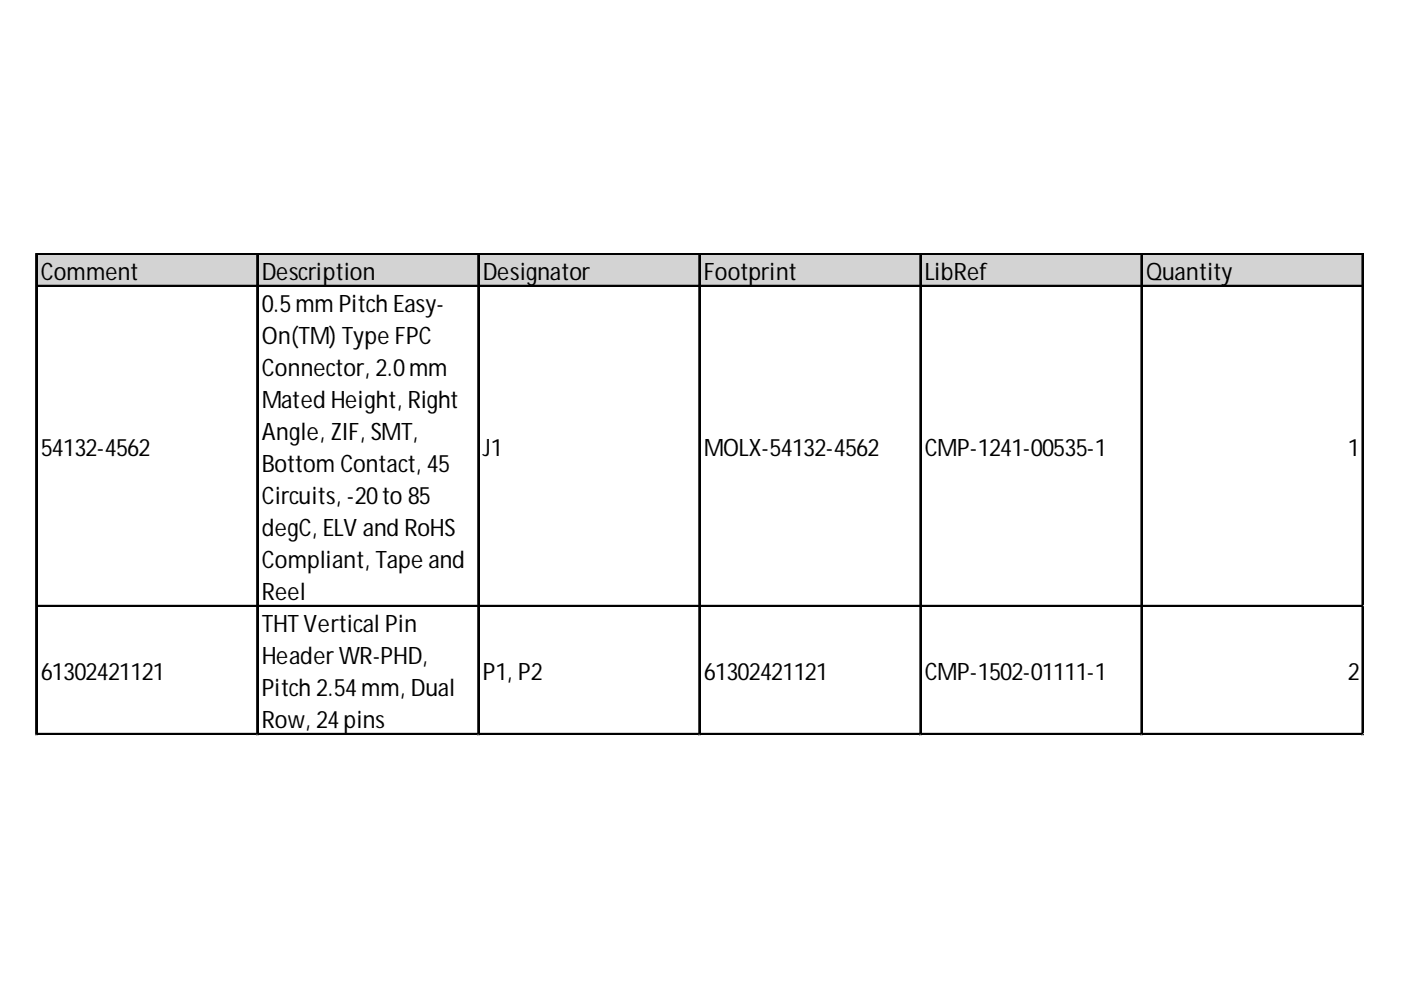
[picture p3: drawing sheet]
<svg xmlns="http://www.w3.org/2000/svg" width="297mm" height="210mm" viewBox="0 0 297 210" stroke-linecap="round" stroke-linejoin="round" font-family="sans-serif">
<defs><g id="words">
<g font-size="5.1">
<text x="8.6" y="59.3">Comment</text>
<text x="55.5" y="59.3">Description</text>
<text x="102.4" y="59.3">Designator</text>
<text x="149.2" y="59.3">Footprint</text>
<text x="196.1" y="59.3">LibRef</text>
<text x="243" y="59.3">Quantity</text>
<text x="55.5" y="66.1">0.5mm Pitch Easy-</text>
<text x="55.5" y="72.9">On(TM) Type FPC</text>
<text x="55.5" y="79.6">Connector, 2.0mm</text>
<text x="55.5" y="86.4">Mated Height, Right</text>
<text x="55.5" y="93.2">Angle, ZIF, SMT,</text>
<text x="8.6" y="96.6">54132-4562</text>
<text x="55.5" y="100">Bottom Contact, 45</text>
<text x="102.4" y="96.6">J1</text>
<text x="149.2" y="96.6">MOLX-54132-4562</text>
<text x="196.1" y="96.6">CMP-1241-00535-1</text>
<text x="285.8" y="96.6">1</text>
<text x="55.5" y="106.8">Circuits, -20to 85</text>
<text x="55.5" y="113.6">degC, ELV and RoHS</text>
<text x="55.5" y="120.4">Compliant, Tape and</text>
<text x="55.5" y="127.1">Reel</text>
<text x="55.5" y="133.9">THT Vertical Pin</text>
<text x="55.5" y="140.7">Header WR-PHD,</text>
<text x="8.6" y="144.1">61302421121</text>
<text x="55.5" y="147.5">Pitch 2.54mm, Dual</text>
<text x="102.4" y="144.1">P1, P2</text>
<text x="149.2" y="144.1">61302421121</text>
<text x="196.1" y="144.1">CMP-1502-01111-1</text>
<text x="285.8" y="144.1">2</text>
<text x="55.5" y="154.3">Row, 24pins</text>
</g>
</g></defs>
<path d="M7.9 54h281.3v6.9h-281.3z" fill="#d3d3d3"/>
<g fill="none" stroke="#000" stroke-width=".34">
<path d="M7.6 53.8v102.1M7.8 53.8v102.1M8 53.8h281.2M8 53.9h281.2M54.5 54.1v101.8M54.7 54.1v101.8M101.4 54.1v101.8M101.5 54.1v101.8M148.2 54.1v101.8M148.4 54.1v101.8M195.1 54.1v101.8M195.3 54.1v101.8"/>
<path d="M242 54.1v101.8M242.1 54.1v101.8M288.8 54.1v101.8M289 54.1v101.8M8 60.5h281.2M8 60.7h281.2M8 128.4h281.2M8 128.6h281.2M8 155.5h281.2M8 155.7h281.2"/>
</g>
<path d="M7.6 155.9h.1" fill="none" stroke="#d4d4d4" stroke-width=".34"/>
<path d="M7.6 155.9h.4z" fill="#d4d4d4"/>
<path d="M54.5 155.9h.1" fill="none" stroke="#d4d4d4" stroke-width=".34"/>
<path d="M54.5 155.9h.3z" fill="#d4d4d4"/>
<path d="M101.4 155.9h.1" fill="none" stroke="#d4d4d4" stroke-width=".34"/>
<path d="M101.4 155.9h.3z" fill="#d4d4d4"/>
<path d="M148.2 155.9h.1" fill="none" stroke="#d4d4d4" stroke-width=".34"/>
<path d="M148.2 155.9h.4z" fill="#d4d4d4"/>
<path d="M195.1 155.9h.1" fill="none" stroke="#d4d4d4" stroke-width=".34"/>
<path d="M195.1 155.9h.3z" fill="#d4d4d4"/>
<path d="M242 155.9h.1" fill="none" stroke="#d4d4d4" stroke-width=".34"/>
<path d="M242 155.9h.3z" fill="#d4d4d4"/>
<path d="M288.8 155.9h.1" fill="none" stroke="#d4d4d4" stroke-width=".34"/>
<path d="M288.8 155.9h.4z" fill="#d4d4d4"/>
<path d="M289.2 128.4h.1" fill="none" stroke="#d4d4d4" stroke-width=".34"/>
<path d="M289.2 128.4v.3z" fill="#d4d4d4"/>
<path d="M289.2 155.5h.1" fill="none" stroke="#d4d4d4" stroke-width=".34"/>
<path d="M289.2 155.5v.4z" fill="#d4d4d4"/>
<use href="#words"/>
</svg>
